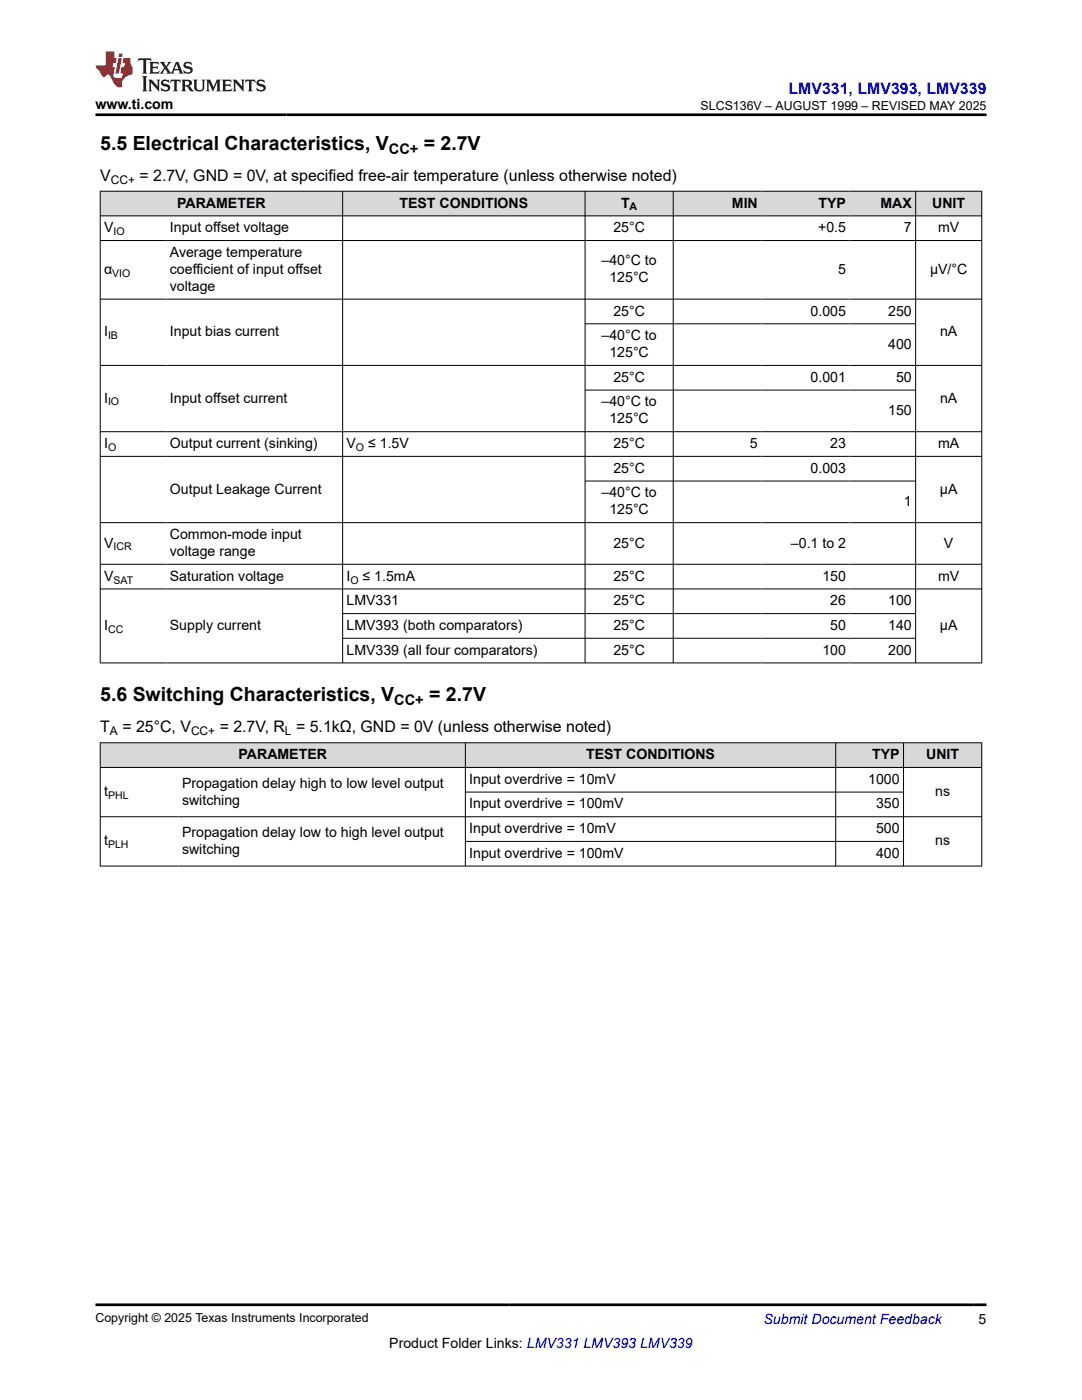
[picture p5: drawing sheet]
<svg xmlns="http://www.w3.org/2000/svg" width="216mm" height="279mm" viewBox="0 0 216 279" stroke-linecap="round" stroke-linejoin="round" font-family="sans-serif">
<defs><g id="words">
<g font-size="3.9">
<text x="20" y="29.9">5.5 Electrical Characteristics, V</text>
<text x="84.6" y="29.9">= 2.7V</text>
<text x="20" y="140">5.6 Switching Characteristics, V</text>
<text x="85.6" y="140">= 2.7V</text>
</g>
<text font-size="3.2" fill="#00f" x="157.3" y="18.7">LMV331, LMV393, LMV339</text>
<g font-size="3.2">
<text x="20" y="36.1">V</text>
<text x="27.8" y="36.1">= 2.7V, GND = 0V, at specified free-air temperature (unless otherwise noted)</text>
<text x="20" y="146.1">T</text>
<text x="24.4" y="146.1">= 25°C, V</text>
<text x="43.8" y="146.1">= 2.7V, R = 5.1kΩ, GND = 0V (unless otherwise noted)</text>
</g>
<g font-size="2.9">
<text x="77.6" y="30.7">CC+</text>
<text x="78.7" y="140.8">CC+</text>
</g>
<g font-size="2.8">
<text x="19" y="21.8">www.ti.com</text>
<text x="35.4" y="41.4">PARAMETER</text>
<text x="79.7" y="41.4">TEST CONDITIONS</text>
<text x="123.9" y="41.4">T</text>
<text x="146" y="41.4">MIN</text>
<text x="163.3" y="41.4">TYP</text>
<text x="175.7" y="41.4">MAX</text>
<text x="186" y="41.4">UNIT</text>
<text x="20.8" y="46.4">V</text>
<text x="33.9" y="46.4">Input offset voltage</text>
<text x="122.4" y="46.4">25°C</text>
<text x="163.2" y="46.4">+0.5</text>
<text x="180.4" y="46.4">7</text>
<text x="187.2" y="46.4">mV</text>
<text x="33.9" y="51.3">Average temperature</text>
<text x="120" y="53">–40°C to</text>
<text x="20.8" y="54.7">α</text>
<text x="33.9" y="54.7">coefficient of input offset</text>
<text x="33.9" y="58.1">voltage</text>
<text x="121.6" y="56.4">125°C</text>
<text x="167.2" y="54.7">5</text>
<text x="185.6" y="54.7">μV/°C</text>
<text x="122.4" y="63">25°C</text>
<text x="161.7" y="63">0.005</text>
<text x="177.2" y="63">250</text>
<text x="20.8" y="67.1">I</text>
<text x="33.9" y="67.1">Input bias current</text>
<text x="120" y="67.9">–40°C to</text>
<text x="121.6" y="71.3">125°C</text>
<text x="177.2" y="69.6">400</text>
<text x="187.6" y="67.1">nA</text>
<text x="122.4" y="76.2">25°C</text>
<text x="161.7" y="76.2">0.001</text>
<text x="178.8" y="76.2">50</text>
<text x="20.8" y="80.4">I</text>
<text x="33.9" y="80.4">Input offset current</text>
<text x="120" y="81.1">–40°C to</text>
<text x="177.2" y="82.8">150</text>
<text x="187.6" y="80.4">nA</text>
<text x="20.8" y="89.4">I</text>
<text x="33.9" y="89.4">Output current (sinking)</text>
<text x="69.1" y="89.4">V</text>
<text x="73.5" y="89.4">≤ 1.5V</text>
<text x="121.6" y="84.5">125°C</text>
<text x="122.4" y="89.4">25°C</text>
<text x="149.7" y="89.4">5</text>
<text x="165.7" y="89.4">23</text>
<text x="187.2" y="89.4">mA</text>
<text x="122.4" y="94.4">25°C</text>
<text x="161.7" y="94.4">0.003</text>
<text x="33.9" y="98.5">Output Leakage Current</text>
<text x="120" y="99.3">–40°C to</text>
<text x="180.4" y="101">1</text>
<text x="187.6" y="98.5">µA</text>
<text x="33.9" y="107.6">Common-mode input</text>
<text x="121.6" y="102.7">125°C</text>
<text x="20.8" y="109.3">V</text>
<text x="33.9" y="111">voltage range</text>
<text x="122.4" y="109.3">25°C</text>
<text x="157.8" y="109.3">–0.1 to 2</text>
<text x="188.4" y="109.3">V</text>
<text x="20.8" y="115.9">V</text>
<text x="33.9" y="115.9">Saturation voltage</text>
<text x="69.1" y="115.9">I</text>
<text x="72.4" y="115.9">≤ 1.5mA</text>
<text x="122.4" y="115.9">25°C</text>
<text x="164.1" y="115.9">150</text>
<text x="187.2" y="115.9">mV</text>
<text x="20.8" y="125.7">I</text>
<text x="33.9" y="125.7">Supply current</text>
<text x="69.1" y="120.8">LMV331</text>
<text x="69.1" y="125.7">LMV393 (both comparators)</text>
<text x="122.4" y="120.8">25°C</text>
<text x="122.4" y="125.7">25°C</text>
<text x="165.7" y="120.8">26</text>
<text x="165.7" y="125.7">50</text>
<text x="177.2" y="120.8">100</text>
<text x="177.2" y="125.7">140</text>
<text x="187.6" y="125.7">μA</text>
<text x="69.1" y="130.7">LMV339 (all four comparators)</text>
<text x="122.4" y="130.7">25°C</text>
<text x="164.1" y="130.7">100</text>
<text x="177.2" y="130.7">200</text>
<text x="47.6" y="151.5">PARAMETER</text>
<text x="117" y="151.5">TEST CONDITIONS</text>
<text x="174" y="151.5">TYP</text>
<text x="184.8" y="151.5">UNIT</text>
<text x="20.8" y="158.9">t</text>
<text x="36.3" y="157.2">Propagation delay high to low level output</text>
<text x="36.3" y="160.6">switching</text>
<text x="93.6" y="156.4">Input overdrive = 10mV</text>
<text x="93.6" y="161.4">Input overdrive = 100mV</text>
<text x="173.2" y="156.4">1000</text>
<text x="174.8" y="161.4">350</text>
<text x="186.6" y="158.9">ns</text>
<text x="36.3" y="167">Propagation delay low to high level output</text>
<text x="93.6" y="166.3">Input overdrive = 10mV</text>
<text x="174.8" y="166.3">500</text>
<text x="20.8" y="168.7">t</text>
<text x="36.3" y="170.4">switching</text>
<text x="93.6" y="171.2">Input overdrive = 100mV</text>
<text x="174.8" y="171.2">400</text>
<text x="186.6" y="168.7">ns</text>
<text x="77.7" y="269">Product Folder Links: LMV331 LMV393 LMV339</text>
<text x="195.3" y="264.2">5</text>
</g>
<text font-size="2.8" fill="#00f" x="152.4" y="264.2">Submit Document Feedback</text>
<g font-size="2.5">
<text x="139.8" y="21.9">SLCS136V – AUGUST 1999 – REVISED MAY 2025</text>
<text x="19" y="263.9">Copyright © 2025 Texas Instruments Incorporated</text>
</g>
<g font-size="2.4">
<text x="22.1" y="36.7">CC+</text>
<text x="21.9" y="146.8">A</text>
<text x="38.1" y="146.8">CC+</text>
<text x="56.9" y="146.8">L</text>
</g>
<g font-size="2.1">
<text x="125.6" y="42">A</text>
<text x="22.6" y="46.9">IO</text>
<text x="22.4" y="55.2">VIO</text>
<text x="21.6" y="67.7">IB</text>
<text x="21.6" y="80.9">IO</text>
<text x="21.6" y="90">O</text>
<text x="71" y="90">O</text>
<text x="22.6" y="109.8">ICR</text>
<text x="22.6" y="116.5">SAT</text>
<text x="69.9" y="116.5">O</text>
<text x="21.6" y="126.3">CC</text>
<text x="21.6" y="159.5">PHL</text>
<text x="21.6" y="169.3">PLH</text>
</g>
</g></defs>
<g fill="#d8d8d8">
<path d="M20 38.2h175.9v4.9h-175.9z" fill-rule="evenodd"/>
<path d="M20.1 38.2h48.2v4.8h-48.2z" fill-rule="evenodd"/>
<path d="M68.4 38.2h48.3v4.8h-48.3z" fill-rule="evenodd"/>
<path d="M116.8 38.2h17.5v4.8h-17.5z" fill-rule="evenodd"/>
<path d="M134.4 38.2h17.5v4.8h-17.5z" fill-rule="evenodd"/>
<path d="M151.9 38.2h17.6v4.8h-17.6z" fill-rule="evenodd"/>
<path d="M169.5 38.2h13.1v4.8h-13.1z" fill-rule="evenodd"/>
<path d="M182.8 38.2h13v4.8h-13z" fill-rule="evenodd"/>
</g>
<g fill="none" stroke="#000" stroke-width=".2">
<path d="M19.9 38.2h176.1M20 38.1v94.3M68.4 38.1v94.3M116.7 38.1v94.3M134.3 38.1v94.3M182.7 38.1v94.3M195.9 38.1v94.3M19.9 43.1h176.1M19.9 48h176.1M19.9 59.7h176.1M19.9 72.9h176.1M116.7 64.6h66.1"/>
<path d="M116.7 77.8h66.1M19.9 86.2h176.1M19.9 91.1h176.1M116.7 96h66.1M19.9 104.3h176.1M19.9 112.6h176.1M19.9 117.5h176.1M19.9 132.3h176.1M68.4 122.5h114.4M68.4 127.4h114.4"/>
</g>
<g fill="#d8d8d8">
<path d="M20 148.2h175.9v5h-175.9z" fill-rule="evenodd"/>
<path d="M20.1 148.3h72.7v4.8h-72.7z" fill-rule="evenodd"/>
<path d="M92.9 148.3h73.8v4.8h-73.8z" fill-rule="evenodd"/>
<path d="M166.8 148.3h13.4v4.8h-13.4z" fill-rule="evenodd"/>
<path d="M180.3 148.3h15.5v4.8h-15.5z" fill-rule="evenodd"/>
</g>
<path d="M19.9 148.2h176.1M19.9 153.2h176.1M20 148.2v24.7M92.9 148.2v24.7M92.9 158.1h87.4M166.8 148.2v24.7M180.3 148.2v24.7M195.9 148.2v24.7M19.9 163h176.1M19.9 172.8h176.1M92.9 167.9h87.4" fill="none" stroke="#000" stroke-width=".2"/>
<path d="M27.7 11.6l-.2 .6 .5-.2h.6v.1v2.2l-.2 .4h1l-.2-.4v-2.2v-.1h.5l.5 .2-.1-.6zM29.8 12.4l.2 .3v1.6l-.2 .4h1.9l.1-.6a1.08 1.08 0 0 1-1.3 .2v-.7h.6l.4 .2v-.7l-.4 .2h-.6v-.5l.2-.2a1 1 0 0 1 1 .3l-.1-.5zM31.8 12.4l1 1.1-1 1.2h.9l-.2-.2 .4-.8 .5 .8-.2 .2h1.6l-.2-.2 .1-.5h1l.1 .5-.1 .2h.9l-.2-.4-.8-1.9h-.5l-1 2.1-.8-1.1 .9-1h-.8l.2 .2-.5 .6-.3-.6 .1-.2zM35.2 12.8l.4 1h-.8zM36.8 12.5a.65 .65 0 0 0-.2 .7 .65 .65 0 0 0 .6 .5l.7 .1 .1 .3a.79 .79 0 0 1-.7 .4 .79 .79 0 0 1-.7-.5l.1 .7 .2-.1a.93 .93 0 0 0 1.1 0 .93 .93 0 0 0 .4-.9 1.46 1.46 0 0 0-1.2-.6l-.1-.3a1.09 1.09 0 0 1 1.2 .2l-.2-.6-.1 .1-.6-.2zM28.4 15.2l.2 .4v2.2l-.2 .4h1l-.2-.4v-2.2l.2-.4zM29.6 15.9l.2 .4v1.5l-.2 .4h.8l-.3-.4v-1.3l1.7 1.8v-2l.2-.4h-.8l.2 .2 .1 1.1-1.2-1.3zM32.3 16a.65 .65 0 0 0-.2 .8 .65 .65 0 0 0 .7 .4l.6 .2 .1 .2a.79 .79 0 0 1-.7 .4 .79 .79 0 0 1-.7-.5l.1 .7 .2-.1a.93 .93 0 0 0 1.1 .1 .93 .93 0 0 0 .4-1 1.46 1.46 0 0 0-1.2-.5l-.1-.4a1.09 1.09 0 0 1 1.2 .2l-.2-.6-.1 .1-.6-.1zM34.1 15.9l-.1 .6a.63 .63 0 0 1 .7-.3l.1 1.6-.3 .4h1l-.2-.4v-1.6a.66 .66 0 0 1 .8 .3l-.1-.6zM36.2 15.9l.2 .4v1.5l-.2 .4h.9l-.2-.2v-.7h.5l.1 .2a.79 .79 0 0 0 1.2 .6l-1-.9a.61 .61 0 0 0 .6-.6 .61 .61 0 0 0-.5-.7zM36.9 16.2h.2a.47 .47 0 0 1 .5 .1 .47 .47 0 0 1 .1 .5l-.2 .1-.6 .1zM38.5 15.9l.2 .2a2.27 2.27 0 0 0 .4 2 1.04 1.04 0 0 0 1.7-.7v-1.3l.2-.2h-.8l.2 .4v1.1a.6 .6 0 0 1-.6 .6 .6 .6 0 0 1-.6-.6v-1.1l.3-.4zM41.1 15.9l.2 .4v1.5l-.2 .4h.7l-.2-.4v-1.4l.9 1.9 .8-1.9v1.4l-.2 .4h1l-.3-.4v-1.5l.3-.4h-.8l-.7 1.5-.7-1.5zM44.3 15.9l.2 .4v1.5l-.2 .4h1.9l.1-.6a1.09 1.09 0 0 1-1.3 .2v-.7h.6l.4 .2v-.6l-.4 .2h-.6v-.6l.2-.1a1.01 1.01 0 0 1 1 .3l-.1-.6zM46.4 15.9l.3 .4v1.5l-.3 .4h.8l-.2-.4v-1.3l1.6 1.8v-2l.2-.4h-.7l.2 .2v1.1l-1.2-1.3zM49 15.9l-.1 .6a.63 .63 0 0 1 .8-.3v1.6l-.3 .4h1l-.2-.4v-1.6a.66 .66 0 0 1 .8 .3l-.1-.6zM51.4 16a.65 .65 0 0 0-.2 .8 .65 .65 0 0 0 .6 .4l.6 .2 .2 .2a.79 .79 0 0 1-.8 .4 .79 .79 0 0 1-.6-.5l.1 .7 .2-.1a.93 .93 0 0 0 1 .1 .93 .93 0 0 0 .5-1 1.46 1.46 0 0 0-1.3-.5l-.1-.4a1.09 1.09 0 0 1 1.3 .2l-.2-.6-.2 .1-.5-.1z" fill="#231f20"/>
<path d="M21.1 10.3v2.7h-2.1l.1 .4 .9 1a.95 .95 0 0 0 .9 .9 .59 .59 0 0 1 .6-.4 .59 .59 0 0 1 .5 .3l.4 .8a1.59 1.59 0 0 0 2.1 1.4 1.61 1.61 0 0 1 1-2.3l1-.3-.1-1.5a1.59 1.59 0 0 1-.4-1.7h-1.4l-.2 .9h.5l-.1 .9h-.5l-.2 .9v.3l.4 .1-.2 .9h-.6a.73 .73 0 0 1-1.1-.7l.3-1.5h-.5l.2-.9h.5l.2-.9h-.5v-1.3zM23.6 11.6l-.6 3.1h.7l.6-3.1zM23.8 10.7l-.1 .6h.7l.1-.6z" fill="#ed1c24"/>
<path d="M19 22.9h177.8M19 260.4h177.8" fill="none" stroke="#000" stroke-width=".53"/>
<use href="#words"/>
</svg>
